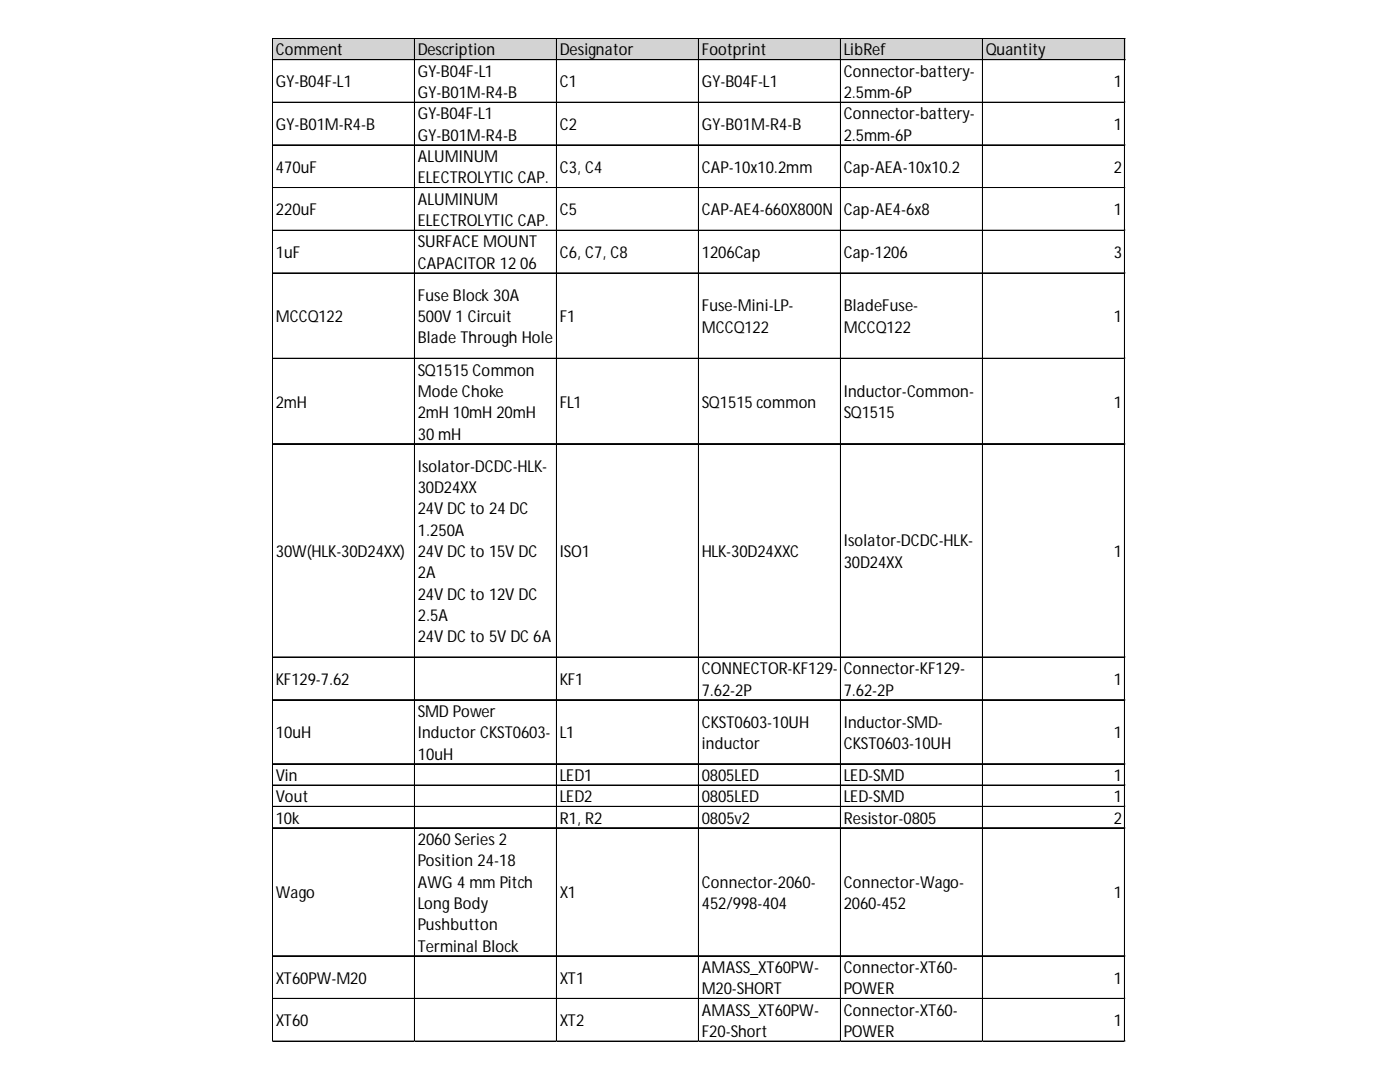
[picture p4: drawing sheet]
<svg xmlns="http://www.w3.org/2000/svg" width="279mm" height="216mm" viewBox="0 0 279 216" stroke-linecap="round" stroke-linejoin="round" font-family="sans-serif">
<defs><g id="words">
<g font-size="3.3">
<text x="55" y="11.1">Comment</text>
<text x="83.4" y="11.1">Description</text>
<text x="111.7" y="11.1">Designator</text>
<text x="140" y="11.1">Footprint</text>
<text x="168.4" y="11.1">LibRef</text>
<text x="196.7" y="11.1">Quantity</text>
<text x="55" y="17.4">GY-B04F-L1</text>
<text x="83.4" y="15.3">GY-B04F-L1</text>
<text x="111.7" y="17.4">C1</text>
<text x="140" y="17.4">GY-B04F-L1</text>
<text x="168.4" y="15.3">Connector-battery-</text>
<text x="222.3" y="17.4">1</text>
<text x="83.4" y="19.6">GY-B01M-R4-B</text>
<text x="83.4" y="23.8">GY-B04F-L1</text>
<text x="168.4" y="19.6">2.5mm-6P</text>
<text x="168.4" y="23.8">Connector-battery-</text>
<text x="55" y="26">GY-B01M-R4-B</text>
<text x="83.4" y="28.1">GY-B01M-R4-B</text>
<text x="111.7" y="26">C2</text>
<text x="140" y="26">GY-B01M-R4-B</text>
<text x="168.4" y="28.1">2.5mm-6P</text>
<text x="222.3" y="26">1</text>
<text x="55" y="34.5">470uF</text>
<text x="83.4" y="32.3">ALUMINUM</text>
<text x="111.7" y="34.5">C3, C4</text>
<text x="140" y="34.5">CAP-10x10.2mm</text>
<text x="168.4" y="34.5">Cap-AEA-10x10.2</text>
<text x="222.3" y="34.5">2</text>
<text x="83.4" y="36.6">ELECTROLYTIC CAP.</text>
<text x="83.4" y="40.9">ALUMINUM</text>
<text x="55" y="43">220uF</text>
<text x="83.4" y="45.1">ELECTROLYTIC CAP.</text>
<text x="111.7" y="43">C5</text>
<text x="140" y="43">CAP-AE4-660X800N</text>
<text x="168.4" y="43">Cap-AE4-6x8</text>
<text x="222.3" y="43">1</text>
<text x="55" y="51.5">1uF</text>
<text x="83.4" y="49.4">SURFACE MOUNT</text>
<text x="83.4" y="53.6">CAPACITOR 12 06</text>
<text x="111.7" y="51.5">C6, C7, C8</text>
<text x="140" y="51.5">1206Cap</text>
<text x="168.4" y="51.5">Cap-1206</text>
<text x="222.3" y="51.5">3</text>
<text x="55" y="64.3">MCCQ122</text>
<text x="83.4" y="60">Fuse Block 30A</text>
<text x="83.4" y="64.3">500V 1 Circuit</text>
<text x="111.7" y="64.3">F1</text>
<text x="140" y="62.2">Fuse-Mini-LP-</text>
<text x="168.4" y="62.2">BladeFuse-</text>
<text x="222.3" y="64.3">1</text>
<text x="83.4" y="68.5">Blade Through Hole</text>
<text x="140" y="66.4">MCCQ122</text>
<text x="168.4" y="66.4">MCCQ122</text>
<text x="83.4" y="74.9">SQ1515 Common</text>
<text x="55" y="81.3">2mH</text>
<text x="83.4" y="79.2">Mode Choke</text>
<text x="83.4" y="83.4">2mH 10mH 20mH</text>
<text x="111.7" y="81.3">FL1</text>
<text x="140" y="81.3">SQ1515 common</text>
<text x="168.4" y="79.2">Inductor-Common-</text>
<text x="168.4" y="83.4">SQ1515</text>
<text x="222.3" y="81.3">1</text>
<text x="83.4" y="87.7">30 mH</text>
<text x="83.4" y="94.1">Isolator-DCDC-HLK-</text>
<text x="83.4" y="98.3">30D24XX</text>
<text x="83.4" y="102.6">24V DC to 24 DC</text>
<text x="83.4" y="106.9">1.250A</text>
<text x="55" y="111.1">30W(HLK-30D24XX)</text>
<text x="83.4" y="111.1">24V DC to 15V DC</text>
<text x="111.7" y="111.1">ISO1</text>
<text x="140" y="111.1">HLK-30D24XXC</text>
<text x="168.4" y="109">Isolator-DCDC-HLK-</text>
<text x="168.4" y="113.2">30D24XX</text>
<text x="222.3" y="111.1">1</text>
<text x="83.4" y="115.4">2A</text>
<text x="83.4" y="119.6">24V DC to 12V DC</text>
<text x="83.4" y="123.9">2.5A</text>
<text x="83.4" y="128.1">24V DC to 5V DC 6A</text>
<text x="55" y="136.7">KF129-7.62</text>
<text x="111.7" y="136.7">KF1</text>
<text x="140" y="134.5">CONNECTOR-KF129-</text>
<text x="168.4" y="134.5">Connector-KF129-</text>
<text x="222.3" y="136.7">1</text>
<text x="83.4" y="143.1">SMD Power</text>
<text x="140" y="138.8">7.62-2P</text>
<text x="168.4" y="138.8">7.62-2P</text>
<text x="55" y="147.3">10uH</text>
<text x="83.4" y="147.3">Inductor CKST0603-</text>
<text x="111.7" y="147.3">L1</text>
<text x="140" y="145.2">CKST0603-10UH</text>
<text x="140" y="149.4">inductor</text>
<text x="168.4" y="145.2">Inductor-SMD-</text>
<text x="168.4" y="149.4">CKST0603-10UH</text>
<text x="222.3" y="147.3">1</text>
<text x="55" y="155.8">Vin</text>
<text x="83.4" y="151.6">10uH</text>
<text x="111.7" y="155.8">LED1</text>
<text x="140" y="155.8">0805LED</text>
<text x="168.4" y="155.8">LED-SMD</text>
<text x="222.3" y="155.8">1</text>
<text x="55" y="160.1">Vout</text>
<text x="111.7" y="160.1">LED2</text>
<text x="140" y="160.1">0805LED</text>
<text x="168.4" y="160.1">LED-SMD</text>
<text x="222.3" y="160.1">1</text>
<text x="55" y="164.3">10k</text>
<text x="111.7" y="164.3">R1, R2</text>
<text x="140" y="164.3">0805v2</text>
<text x="168.4" y="164.3">Resistor-0805</text>
<text x="222.3" y="164.3">2</text>
<text x="83.4" y="168.6">2060 Series 2</text>
<text x="83.4" y="172.9">Position 24-18</text>
<text x="55" y="179.2">Wago</text>
<text x="83.4" y="177.1">AWG 4 mm Pitch</text>
<text x="111.7" y="179.2">X1</text>
<text x="140" y="177.1">Connector-2060-</text>
<text x="168.4" y="177.1">Connector-Wago-</text>
<text x="222.3" y="179.2">1</text>
<text x="83.4" y="181.4">Long Body</text>
<text x="83.4" y="185.6">Pushbutton</text>
<text x="140" y="181.4">452/998-404</text>
<text x="168.4" y="181.4">2060-452</text>
<text x="83.4" y="189.9">Terminal Block</text>
<text x="55" y="196.3">XT60PW-M20</text>
<text x="111.7" y="196.3">XT1</text>
<text x="140" y="194.1">AMASS_XT60PW-</text>
<text x="168.4" y="194.1">Connector-XT60-</text>
<text x="222.3" y="196.3">1</text>
<text x="140" y="198.4">M20-SHORT</text>
<text x="140" y="202.7">AMASS_XT60PW-</text>
<text x="168.4" y="198.4">POWER</text>
<text x="168.4" y="202.7">Connector-XT60-</text>
<text x="55" y="204.8">XT60</text>
<text x="111.7" y="204.8">XT2</text>
<text x="140" y="206.9">F20-Short</text>
<text x="168.4" y="206.9">POWER</text>
<text x="222.3" y="204.8">1</text>
</g>
</g></defs>
<path d="M54.5 7.7h170.1v4.3h-170.1z" fill="#d3d3d3"/>
<g fill="none" stroke="#000" stroke-width=".2">
<path d="M54.4 7.6v200.3M54.5 7.6v200.3M54.5 7.6h170.1M54.5 7.7h170.1M54.5 11.9h170.1M54.5 12h170.1M82.7 7.8v200.1M82.8 7.8v200.1M111.1 7.8v200.1M139.4 7.8v200.1M139.5 7.8v200.1M167.7 7.8v200.1"/>
<path d="M167.8 7.8v200.1M196.1 7.8v200.1M224.4 7.8v200.1M224.5 7.8v200.1M54.5 20.4h170.1M54.5 20.5h170.1M54.5 28.9h170.1M54.5 29h170.1M54.5 37.4h170.1M54.5 37.5h170.1M54.5 45.9h170.1M54.5 46h170.1"/>
<path d="M54.5 54.5h170.1M54.5 71.5h170.1M54.5 71.6h170.1M54.5 88.5h170.1M54.5 88.6h170.1M54.5 131.1h170.1M54.5 131.2h170.1M54.5 139.6h170.1M54.5 139.7h170.1M54.5 152.4h170.1M54.5 152.5h170.1M54.5 156.6h170.1"/>
<path d="M54.5 156.7h170.1M54.5 160.9h170.1M54.5 161h170.1M54.5 165.2h170.1M54.5 190.7h170.1M54.5 190.8h170.1M54.5 199.2h170.1M54.5 199.3h170.1M54.5 207.7h170.1M54.5 207.8h170.1"/>
</g>
<path d="M54.4 207.9h.1" fill="none" stroke="#d4d4d4" stroke-width=".2"/>
<path d="M54.4 207.9h.1z" fill="#d4d4d4"/>
<path d="M82.7 207.9h.1" fill="none" stroke="#d4d4d4" stroke-width=".2"/>
<path d="M82.7 207.9h.2z" fill="#d4d4d4"/>
<path d="M111.1 207.9h.1" fill="none" stroke="#d4d4d4" stroke-width=".2"/>
<path d="M111.1 207.9h.1z" fill="#d4d4d4"/>
<path d="M139.4 207.9h.1" fill="none" stroke="#d4d4d4" stroke-width=".2"/>
<path d="M139.4 207.9h.2z" fill="#d4d4d4"/>
<path d="M167.7 207.9h.1" fill="none" stroke="#d4d4d4" stroke-width=".2"/>
<path d="M167.7 207.9h.2z" fill="#d4d4d4"/>
<path d="M196.1 207.9h.1" fill="none" stroke="#d4d4d4" stroke-width=".2"/>
<path d="M196.1 207.9h.1z" fill="#d4d4d4"/>
<path d="M224.4 207.9h.1" fill="none" stroke="#d4d4d4" stroke-width=".2"/>
<path d="M224.4 207.9h.2z" fill="#d4d4d4"/>
<path d="M224.6 20.4h.1" fill="none" stroke="#d4d4d4" stroke-width=".2"/>
<path d="M224.6 20.4v.2z" fill="#d4d4d4"/>
<path d="M224.6 28.9h.1" fill="none" stroke="#d4d4d4" stroke-width=".2"/>
<path d="M224.6 28.9v.2z" fill="#d4d4d4"/>
<path d="M224.6 37.4h.1" fill="none" stroke="#d4d4d4" stroke-width=".2"/>
<path d="M224.6 37.4v.2z" fill="#d4d4d4"/>
<path d="M224.6 45.9h.1" fill="none" stroke="#d4d4d4" stroke-width=".2"/>
<path d="M224.6 45.9v.2z" fill="#d4d4d4"/>
<path d="M224.6 54.5h.1" fill="none" stroke="#d4d4d4" stroke-width=".2"/>
<path d="M224.6 54.5v.1z" fill="#d4d4d4"/>
<path d="M224.6 71.5h.1" fill="none" stroke="#d4d4d4" stroke-width=".2"/>
<path d="M224.6 71.5v.1z" fill="#d4d4d4"/>
<path d="M224.6 88.5h.1" fill="none" stroke="#d4d4d4" stroke-width=".2"/>
<path d="M224.6 88.5v.2z" fill="#d4d4d4"/>
<path d="M224.6 131.1h.1" fill="none" stroke="#d4d4d4" stroke-width=".2"/>
<path d="M224.6 131.1v.2z" fill="#d4d4d4"/>
<path d="M224.6 139.6h.1" fill="none" stroke="#d4d4d4" stroke-width=".2"/>
<path d="M224.6 139.6v.2z" fill="#d4d4d4"/>
<path d="M224.6 152.4h.1" fill="none" stroke="#d4d4d4" stroke-width=".2"/>
<path d="M224.6 152.4v.1z" fill="#d4d4d4"/>
<path d="M224.6 156.6h.1" fill="none" stroke="#d4d4d4" stroke-width=".2"/>
<path d="M224.6 156.6v.2z" fill="#d4d4d4"/>
<path d="M224.6 160.9h.1" fill="none" stroke="#d4d4d4" stroke-width=".2"/>
<path d="M224.6 160.9v.2z" fill="#d4d4d4"/>
<path d="M224.6 165.2h.1" fill="none" stroke="#d4d4d4" stroke-width=".2"/>
<path d="M224.6 165.2v.1z" fill="#d4d4d4"/>
<path d="M224.6 190.7h.1" fill="none" stroke="#d4d4d4" stroke-width=".2"/>
<path d="M224.6 190.7v.2z" fill="#d4d4d4"/>
<path d="M224.6 199.2h.1" fill="none" stroke="#d4d4d4" stroke-width=".2"/>
<path d="M224.6 199.2v.2z" fill="#d4d4d4"/>
<path d="M224.6 207.7h.1" fill="none" stroke="#d4d4d4" stroke-width=".2"/>
<path d="M224.6 207.7v.2z" fill="#d4d4d4"/>
<use href="#words"/>
</svg>
